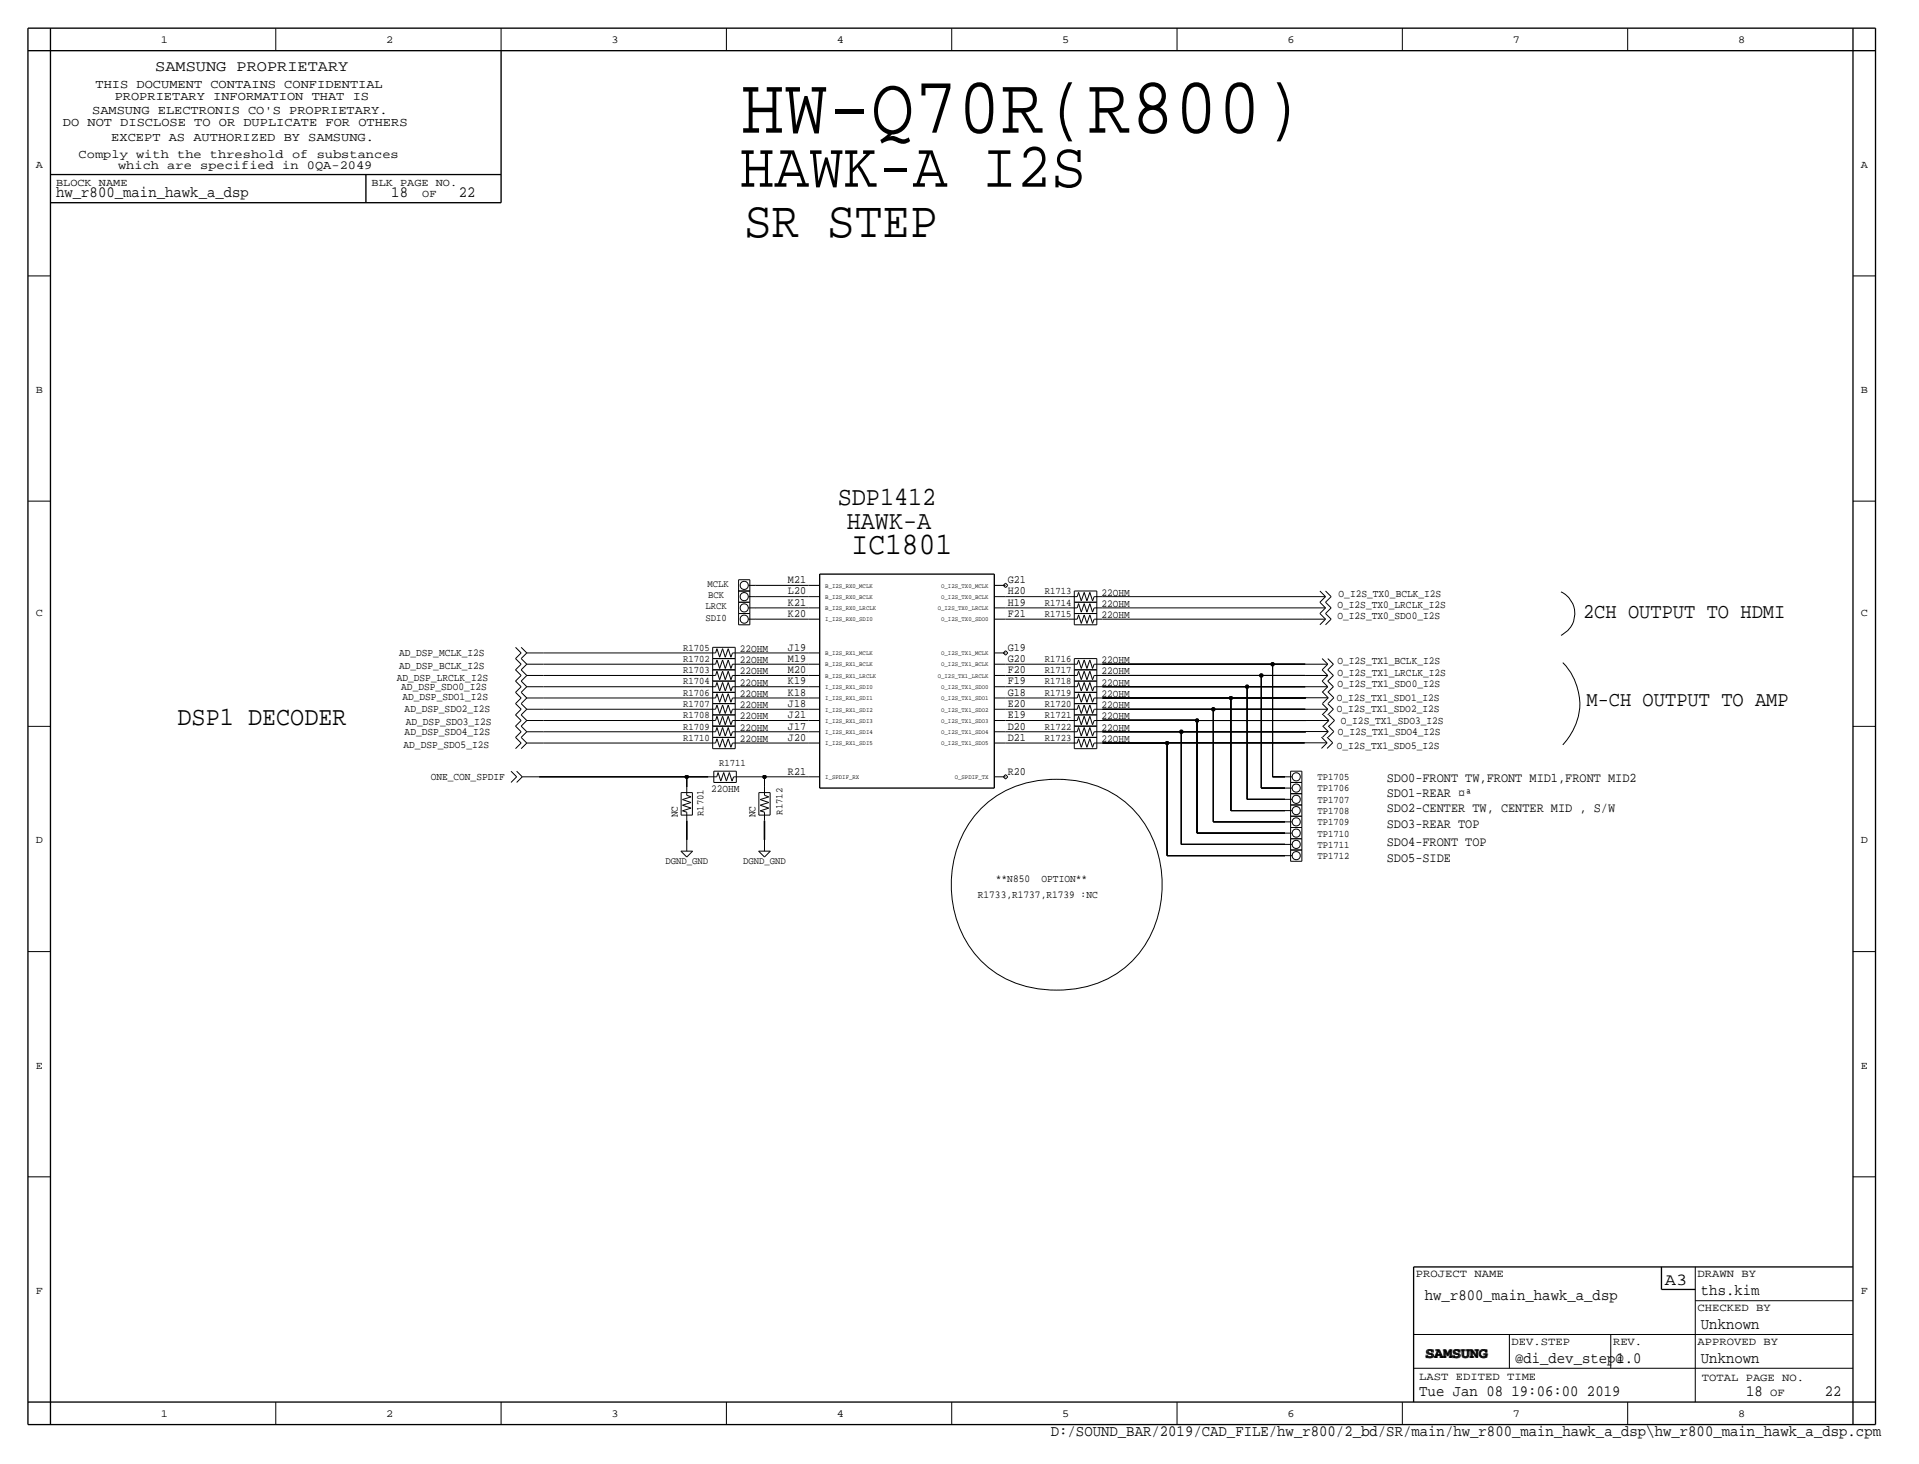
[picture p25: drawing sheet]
<svg xmlns="http://www.w3.org/2000/svg" width="433mm" height="330mm" viewBox="0 0 433 330" stroke-linecap="round" stroke-linejoin="round" font-family="sans-serif">
<defs><g id="words">
<text font-size="18.3" x="167" y="29.9">HW-Q70R(R800)</text>
<text font-size="14.6" x="166.8" y="42.1">HAWK-A I2S</text>
<text font-size="11.7" x="167.8" y="53.5">SR STEP</text>
<text font-size="7.1" x="192" y="124.9">IC1801</text>
<g font-size="5.9">
<text x="188.9" y="114">SDP1412</text>
<text x="190.9" y="119.3">HAWK-A</text>
<text x="40" y="163.5">DSP1 DECODER</text>
</g>
<g font-size="4.7">
<text x="356.9" y="139.4">2CH OUTPUT TO HDMI</text>
<text x="357.7" y="159.3">M-CH OUTPUT TO AMP</text>
</g>
<text font-size="3.8" x="375.4" y="289.8">A3</text>
<g font-size="3.5">
<text x="35" y="16">SAMSUNG PROPRIETARY</text>
<text x="12.6" y="44.5">hw_r800_main_hawk_a_dsp</text>
<text x="88.2" y="44.5">18</text>
<text x="103.5" y="44.5">22</text>
<text x="321.3" y="293.1">hw_r800_main_hawk_a_dsp</text>
<text x="383.5" y="292.1">ths.kim</text>
<text x="383.5" y="299.7">Unknown</text>
<text x="341.6" y="307.3">@di_dev_step@</text>
<text x="364.4" y="307.3">1.0</text>
<text x="383.5" y="307.3">Unknown</text>
<text x="320" y="315">Tue Jan 08 19:06:00 2019</text>
<text x="393.7" y="315">18</text>
<text x="411.5" y="315">22</text>
<text x="236.9" y="323.9">D:/SOUND_BAR/2019/CAD_FILE/hw_r800/2_bd/SR/main/hw_r800_main_hawk_a_dsp\hw_r800_main_hawk_a_dsp.cpm</text>
</g>
<g font-size="3">
<text x="312.7" y="176.4">SDO0-FRONT TW,FRONT MID1,FRONT MID2</text>
<text x="312.7" y="179.7">SDO1-REAR ¤ª</text>
<text x="312.7" y="183">SDO2-CENTER TW, CENTER MID , S/W</text>
<text x="312.7" y="186.8">SDO3-REAR TOP</text>
<text x="312.7" y="190.9">SDO4-FRONT TOP</text>
<text x="312.7" y="194.5">SDO5-SIDE</text>
<text x="321.3" y="306.3">SAMSUNG</text>
</g>
<g font-size="2.8">
<text x="21.5" y="19.8">THIS DOCUMENT CONTAINS CONFIDENTIAL</text>
<text x="25.9" y="22.6">PROPRIETARY INFORMATION THAT IS</text>
<text x="14.2" y="28.4">DO NOT DISCLOSE TO OR DUPLICATE FOR OTHERS</text>
<text x="20.8" y="25.7">SAMSUNG ELECTRONIS CO'S PROPRIETARY.</text>
<text x="17.7" y="35.6">Comply with the threshold of substances</text>
<text x="25.1" y="31.8">EXCEPT AS AUTHORIZED BY SAMSUNG.</text>
<text x="26.6" y="38.1">which are specified in 0QA-2049</text>
</g>
<g font-size="2.6">
<text x="177.7" y="131.5">M21</text>
<text x="227.2" y="131.5">G21</text>
<text x="177.7" y="134.1">L20</text>
<text x="177.7" y="136.6">K21</text>
<text x="227.2" y="134.1">H20</text>
<text x="227.2" y="136.6">H19</text>
<text x="177.7" y="139.1">K20</text>
<text x="227.2" y="139.1">F21</text>
<text x="177.7" y="149.3">M19</text>
<text x="177.7" y="146.8">J19</text>
<text x="227.2" y="149.3">G20</text>
<text x="227.2" y="146.8">G19</text>
<text x="177.7" y="151.8">M20</text>
<text x="177.7" y="154.4">K19</text>
<text x="227.2" y="151.8">F20</text>
<text x="227.2" y="154.4">F19</text>
<text x="177.7" y="156.9">K18</text>
<text x="177.7" y="159.5">J18</text>
<text x="227.2" y="156.9">G18</text>
<text x="227.2" y="159.5">E20</text>
<text x="177.7" y="162">J21</text>
<text x="177.7" y="167.1">J20</text>
<text x="177.7" y="164.5">J17</text>
<text x="227.2" y="162">E19</text>
<text x="227.2" y="167.1">D21</text>
<text x="227.2" y="164.5">D20</text>
<text x="177.7" y="174.7">R21</text>
<text x="227.2" y="174.7">R20</text>
</g>
<g font-size="2.5">
<text x="319.2" y="288">PROJECT NAME</text>
<text x="382.7" y="288">DRAWN BY</text>
<text x="382.7" y="295.7">CHECKED BY</text>
<text x="340.8" y="303.3">DEV.STEP</text>
<text x="363.7" y="303.3">REV.</text>
<text x="382.7" y="303.3">APPROVED BY</text>
<text x="320" y="311.1">LAST EDITED TIME</text>
<text x="383.7" y="311.5">TOTAL PAGE NO.</text>
<text x="399.1" y="315">OF</text>
</g>
<g font-size="2.4">
<text x="36.3" y="9.7">1</text>
<text x="87.1" y="9.7">2</text>
<text x="137.9" y="9.7">3</text>
<text x="188.7" y="9.7">4</text>
<text x="239.5" y="9.7">5</text>
<text x="290.3" y="9.7">6</text>
<text x="341.1" y="9.7">7</text>
<text x="391.9" y="9.7">8</text>
<text x="8.1" y="37.8">A</text>
<text x="12.6" y="41.9">BLOCK NAME</text>
<text x="83.8" y="41.9">BLK PAGE NO.</text>
<text x="419.6" y="37.8">A</text>
<text x="95.2" y="44.4">OF</text>
<text x="8.1" y="88.6">B</text>
<text x="419.6" y="88.6">B</text>
<text x="248.3" y="136.9">22OHM</text>
<text x="248.3" y="134.3">22OHM</text>
<text x="301.5" y="137.2">O_I2S_TX0_LRCLK_I2S</text>
<text x="301.8" y="134.6">O_I2S_TX0_BCLK_I2S</text>
<text x="8.1" y="138.9">C</text>
<text x="248.3" y="139.4">22OHM</text>
<text x="301.5" y="139.7">O_I2S_TX0_SDO0_I2S</text>
<text x="419.6" y="138.9">C</text>
<text x="90" y="148">AD_DSP_MCLK_I2S</text>
<text x="166.8" y="149.6">22OHM</text>
<text x="166.8" y="147">22OHM</text>
<text x="248.3" y="149.6">22OHM</text>
<text x="301.5" y="149.9">O_I2S_TX1_BCLK_I2S</text>
<text x="89.5" y="153.7">AD_DSP_LRCLK_I2S</text>
<text x="90" y="150.9">AD_DSP_BCLK_I2S</text>
<text x="90.5" y="155.7">AD_DSP_SDO0_I2S</text>
<text x="166.8" y="152.1">22OHM</text>
<text x="166.8" y="154.6">22OHM</text>
<text x="248.3" y="154.6">22OHM</text>
<text x="248.3" y="152.1">22OHM</text>
<text x="301.5" y="152.4">O_I2S_TX1_LRCLK_I2S</text>
<text x="301.5" y="154.9">O_I2S_TX1_SDO0_I2S</text>
<text x="90.7" y="157.9">AD_DSP_SDO1_I2S</text>
<text x="91.2" y="160.5">AD_DSP_SDO2_I2S</text>
<text x="166.8" y="157.2">22OHM</text>
<text x="166.8" y="159.7">22OHM</text>
<text x="248.3" y="157.2">22OHM</text>
<text x="248.3" y="159.7">22OHM</text>
<text x="301.4" y="158.2">O_I2S_TX1_SDO1_I2S</text>
<text x="301.4" y="160.5">O_I2S_TX1_SDO2_I2S</text>
<text x="91.2" y="165.9">AD_DSP_SDO4_I2S</text>
<text x="91.5" y="163.5">AD_DSP_SDO3_I2S</text>
<text x="166.8" y="162.3">22OHM</text>
<text x="166.8" y="167.3">22OHM</text>
<text x="166.8" y="164.8">22OHM</text>
<text x="248.3" y="162.3">22OHM</text>
<text x="248.3" y="164.8">22OHM</text>
<text x="248.3" y="167.3">22OHM</text>
<text x="301.7" y="165.8">O_I2S_TX1_SDO4_I2S</text>
<text x="302.3" y="163.3">O_I2S_TX1_SDO3_I2S</text>
<text x="91" y="168.7">AD_DSP_SDO5_I2S</text>
<text x="301.4" y="168.9">O_I2S_TX1_SDO5_I2S</text>
<text x="97.1" y="176">ONE_CON_SPDIF</text>
<text x="160.3" y="178.6">22OHM</text>
<text x="152.8" y="184.4" transform="rotate(-90 152.8 184.4)">NC</text>
<text x="170.3" y="184.4" transform="rotate(-90 170.3 184.4)">NC</text>
<text x="8.1" y="190.2">D</text>
<text x="419.6" y="190.2">D</text>
<text x="220.5" y="202.6">R1733,R1737,R1739 :NC</text>
<text x="224.5" y="199">**N850</text>
<text x="234.8" y="199">OPTION**</text>
<text x="8.1" y="241">E</text>
<text x="419.6" y="241">E</text>
<text x="8.1" y="291.8">F</text>
<text x="419.6" y="291.8">F</text>
<text x="36.3" y="319.5">1</text>
<text x="87.1" y="319.5">2</text>
<text x="137.9" y="319.5">3</text>
<text x="188.7" y="319.5">4</text>
<text x="239.5" y="319.5">5</text>
<text x="290.3" y="319.5">6</text>
<text x="341.1" y="319.5">7</text>
<text x="391.9" y="319.5">8</text>
</g>
<g font-size="2.3">
<text x="159" y="137.4">LRCK</text>
<text x="159.5" y="132.3">MCLK</text>
<text x="159.6" y="134.8">BCK</text>
<text x="235.6" y="136.6">R1714</text>
<text x="235.6" y="134.1">R1713</text>
<text x="159" y="140.2">SDI0</text>
<text x="235.6" y="139.1">R1715</text>
<text x="154" y="146.8">R1705</text>
<text x="154" y="149.3">R1702</text>
<text x="235.6" y="149.3">R1716</text>
<text x="154" y="151.8">R1703</text>
<text x="154" y="154.4">R1704</text>
<text x="235.6" y="154.4">R1718</text>
<text x="235.6" y="151.8">R1717</text>
<text x="154" y="159.5">R1707</text>
<text x="154" y="156.9">R1706</text>
<text x="235.6" y="156.9">R1719</text>
<text x="235.6" y="159.5">R1720</text>
<text x="154" y="167.1">R1710</text>
<text x="154" y="164.5">R1709</text>
<text x="154" y="162">R1708</text>
<text x="235.6" y="167.1">R1723</text>
<text x="235.6" y="164.5">R1722</text>
<text x="235.6" y="162">R1721</text>
<text x="162.2" y="172.7">R1711</text>
<text x="297" y="178.5">TP1706</text>
<text x="297" y="176">TP1705</text>
<text x="158.6" y="184" transform="rotate(-90 158.6 184)">R1701</text>
<text x="176.4" y="183.8" transform="rotate(-90 176.4 183.8)">R1712</text>
<text x="297" y="183.6">TP1708</text>
<text x="297" y="181.1">TP1707</text>
<text x="297" y="191.2">TP1711</text>
<text x="297" y="188.7">TP1710</text>
<text x="297" y="186.1">TP1709</text>
<text x="150" y="194.8">DGND_GND</text>
<text x="167.5" y="194.8">DGND_GND</text>
<text x="297" y="193.8">TP1712</text>
</g>
<g font-size="1.4">
<text x="186.1" y="137.6">B_I2S_RX0_LRCLK</text>
<text x="186.1" y="135.1">B_I2S_RX0_BCLK</text>
<text x="186.1" y="132.5">B_I2S_RX0_MCLK</text>
<text x="211.4" y="137.6">O_I2S_TX0_LRCLK</text>
<text x="212.2" y="135.1">O_I2S_TX0_BCLK</text>
<text x="212.2" y="132.5">O_I2S_TX0_MCLK</text>
<text x="186.1" y="140.2">I_I2S_RX0_SDI0</text>
<text x="212.2" y="140.2">O_I2S_TX0_SDO0</text>
<text x="186.1" y="147.8">B_I2S_RX1_MCLK</text>
<text x="212.2" y="147.8">O_I2S_TX1_MCLK</text>
<text x="186.1" y="155.4">I_I2S_RX1_SDI0</text>
<text x="186.1" y="152.9">B_I2S_RX1_LRCLK</text>
<text x="186.1" y="150.3">B_I2S_RX1_BCLK</text>
<text x="211.4" y="152.9">O_I2S_TX1_LRCLK</text>
<text x="212.2" y="155.4">O_I2S_TX1_SDO0</text>
<text x="212.2" y="150.3">O_I2S_TX1_BCLK</text>
<text x="186.1" y="160.5">I_I2S_RX1_SDI2</text>
<text x="186.1" y="157.9">I_I2S_RX1_SDI1</text>
<text x="212.2" y="160.5">O_I2S_TX1_SDO2</text>
<text x="212.2" y="157.9">O_I2S_TX1_SDO1</text>
<text x="186.1" y="165.6">I_I2S_RX1_SDI4</text>
<text x="186.1" y="163">I_I2S_RX1_SDI3</text>
<text x="212.2" y="165.6">O_I2S_TX1_SDO4</text>
<text x="212.2" y="163">O_I2S_TX1_SDO3</text>
<text x="186.1" y="168.1">I_I2S_RX1_SDI5</text>
<text x="212.2" y="168.1">O_I2S_TX1_SDO5</text>
<text x="186.1" y="175.7">I_SPDIF_RX</text>
<text x="215.3" y="175.7">O_SPDIF_TX</text>
</g>
<g font-size=".3">
<text x="298.4" y="11.4">EDITED BY MINGOO</text>
<text x="417.8" y="11.4">EDITED BY MINGOO</text>
<text x="298.4" y="321.3">EDITED BY MINGOO</text>
</g>
</g></defs>
<!-- layer: Nets -->
<path d="M154.8 185.1v4.3zM172.4 185.1v4.3z" fill="none" stroke="#000" stroke-width=".3"/>
<g fill="none" stroke="#000" stroke-width=".23">
<path d="M170.3 139.6h12zM170.3 137.1h12zM170.3 134.6h12zM170.3 132h12zM226.7 139.6h14.2zM226.7 137.1h14.2zM226.7 134.6h14.2zM248.6 139.6h45.2zM248.6 137.1h45.2zM248.6 134.6h45.2zM351.9 133.5a5.4 5.4 0 0 1 3.2 4.9 5.4 5.4 0 0 1-3.2 4.9M122.6 147.3h36.8z"/>
<path d="M122.6 149.8h36.8zM122.6 152.3h36.8zM122.6 154.9h36.8zM122.6 157.4h36.8zM122.6 160h36.8zM167 149.8h15.3zM167 152.3h15.3zM167 160h15.3zM167 154.9h15.3zM167 157.4h15.3zM167 147.3h15.3zM226.7 152.3h14.2z"/>
<path d="M226.7 154.9h14.2zM226.7 157.4h14.2zM226.7 160h14.2zM226.7 149.8h14.2zM248.6 157.4h28.9zM248.6 149.8h38.3zM248.6 152.3h35.8zM248.6 160h25zM248.6 154.9h32.6zM273.6 160h20.7zM273.6 160v25.4zM277.5 157.4h16.9z"/>
<path d="M277.5 157.4v25.4zM281.2 154.9h13.1zM281.2 154.9v25.4zM284.4 152.3h9.9zM284.4 152.3v25.4zM286.9 149.8h7.4zM286.9 149.8v25.4zM294.4 157.4h.1M352.3 149.5a13.1 13.1 0 0 1 0 18.5M121.6 175.2h33.2zM122.6 162.5h36.8zM122.6 165h36.8z"/>
<path d="M122.6 167.6h36.8zM154.8 175.2v2.3zM154.8 175.2h4.9zM167 167.6h15.3zM167 165h15.3zM167 162.5h15.3zM167.3 175.2h5.1zM172.4 175.2v2.3zM172.4 175.2h9.9zM226.7 162.5h14.2zM226.7 165h14.2zM226.7 167.6h14.2z"/>
<path d="M248.6 162.5h.1M248.6 162.5h21.3zM248.6 167.6h14.5zM248.6 165h17.7zM263.1 167.6v25.4zM263.1 167.6h.1M263.1 167.5h31zM266.3 165v25.4zM266.3 165h28.1zM269.9 162.5h24.6zM269.9 162.5h.1M269.9 162.5v25.4z"/>
<path d="M284.4 177.7h5.3zM286.9 175.2h2.8zM294.4 165h.1M220.4 183.2a23 23 0 0 1 17.9-7.4 22.6 22.6 0 0 1 23.6 20.8 24.1 24.1 0 0 1-10.4 23.2 26.5 26.5 0 0 1-26.5 0 23.8 23.8 0 0 1-10.4-23.2 24.3 24.3 0 0 1 5.8-13.4zM263.1 193h26.6zM266.3 190.4h23.4zM269.9 187.9h19.8zM273.6 185.4h16.1zM277.5 182.8h12.2zM281.2 180.3h8.5z"/>
</g>
<g fill="#000" stroke="#000" stroke-width=".23">
<circle cx="273.6" cy="160" r=".41"/>
<circle cx="277.5" cy="157.4" r=".41"/>
<circle cx="281.2" cy="154.9" r=".41"/>
<circle cx="284.4" cy="152.3" r=".41"/>
<circle cx="286.9" cy="149.8" r=".41"/>
<circle cx="154.8" cy="175.2" r=".41"/>
<circle cx="172.4" cy="175.2" r=".41"/>
<circle cx="263.1" cy="167.6" r=".41"/>
<circle cx="266.3" cy="165" r=".41"/>
<circle cx="269.9" cy="162.5" r=".41"/>
</g>
<!-- layer: Components -->
<g fill="none" stroke="#000" stroke-width=".23">
<path d="M166.5 138.4h2.6zM166.5 138.4v2.5zM166.5 135.8h2.6zM166.5 135.8v2.6zM166.5 133.3h2.6zM166.5 133.3v2.5zM166.5 130.8h2.6zM166.5 130.8v2.5zM168.8 139.6h1.6zM168.8 137.1h1.6zM168.8 134.6h1.6zM168.8 132h1.6z"/>
<path d="M169.1 138.4v2.5zM169.1 135.8v2.6zM169.1 133.3v2.5zM169.1 130.8v2.5zM182.3 139.6h2.5zM182.3 137.1h2.5zM182.3 134.6h2.5zM182.3 132h2.5zM184.8 129.5v.1zM224.2 139.6h2.5zM224.2 137.1h2.5zM224.2 134.6h2.5z"/>
<path d="M224.2 132h2.5zM226.2 132l.5-.5zM226.2 132l.5 .5zM226.7 131.5l.5 .5zM227.2 132l-.5 .5zM240.9 139.6h2zM240.9 137.1h2zM240.9 134.6h2zM242.2 138.4h5.1zM242.2 138.4v2.5zM242.2 135.8h5.1zM242.2 135.8v2.6z"/>
<path d="M242.2 133.3h5.1zM242.2 133.3v2.5zM243.2 138.7l.6 1.9zM243.2 138.7l-.3 .9zM243.2 136.1l.6 2zM243.2 136.1l-.3 1zM243.2 133.6l.6 1.9zM243.2 133.6l-.3 1zM244.4 138.7l.7 1.9zM244.4 138.7l-.6 1.9zM244.4 136.1l.7 2zM244.4 136.1l-.6 2z"/>
<path d="M244.4 133.6l.7 1.9zM244.4 133.6l-.6 1.9zM245.7 138.7l.6 1.9zM245.7 138.7l-.6 1.9zM245.7 136.1l.6 2zM245.7 136.1l-.6 2zM245.7 133.6l.6 1.9zM245.7 133.6l-.6 1.9zM246.7 139.6h1.9zM246.7 139.6l-.4 1zM246.7 137.1h1.9zM246.7 137.1l-.4 1z"/>
<path d="M246.7 134.6h1.9zM246.7 134.6l-.4 .9zM247.3 138.4v2.5zM247.3 135.8v2.6zM247.3 133.3v2.5zM293.8 139.6h5.1zM293.8 137.1h5.1zM293.8 134.6h5.1zM297.6 138.4l1.3 1.2zM297.6 135.8l1.3 1.3zM297.6 138.4l1.3-1.3zM297.6 133.3l1.3 1.3z"/>
<path d="M298.9 138.4l1.2 1.2zM298.9 135.8l1.2 1.3zM298.9 138.4l1.2-1.3zM298.9 134.6l-1.3 1.2zM298.9 133.3l1.2 1.3zM298.9 135.8l1.2-1.2zM116.2 146l1.3 1.3zM116.2 158.7l1.3 1.3zM116.2 158.7l1.3-1.3zM116.2 156.2l1.3 1.2zM116.2 156.2l1.3-1.3zM116.2 153.6l1.3 1.3z"/>
<path d="M116.2 153.6l1.3-1.3zM116.2 151.1l1.3 1.2zM116.2 148.5l1.3 1.3zM117.5 146l1.3 1.3zM117.5 147.3l-1.3 1.2zM117.5 158.7l1.3 1.3zM117.5 160l-1.3 1.2zM117.5 156.2l1.3 1.2zM117.5 153.6l1.3 1.3zM117.5 156.2l1.3-1.3zM117.5 151.1l1.3 1.2zM117.5 153.6l1.3-1.3z"/>
<path d="M117.5 148.5l1.3 1.3zM117.5 149.8l-1.3 1.3zM118.8 147.3h3.8zM118.8 147.3l-1.3 1.2zM118.8 160h3.8zM118.8 160l-1.3 1.2zM118.8 157.4h3.8zM118.8 157.4l-1.3 1.3zM118.8 154.9h3.8zM118.8 152.3h3.8zM118.8 149.8h3.8zM118.8 149.8l-1.3 1.3z"/>
<path d="M159.4 149.8h1.9zM159.4 152.3h1.9zM159.4 154.9h1.9zM159.4 160h1.9zM159.4 157.4h1.9zM159.4 147.3h1.9zM160.7 148.5h5.1zM160.7 151.1h5.1zM160.7 148.5v2.6zM160.7 153.6h5.1zM160.7 151.1v2.5zM160.7 156.2h5.1z"/>
<path d="M160.7 153.6v2.6zM160.7 158.7h5.1zM160.7 158.7v2.5zM160.7 156.2v2.5zM160.7 146h5.1zM160.7 146v2.5zM161.6 148.8l.7 2zM161.6 148.8l-.3 1zM161.6 151.4l.7 1.9zM161.6 151.4l-.3 .9zM161.6 153.9l.7 2zM161.6 153.9l-.3 1z"/>
<path d="M161.6 159l.7 1.9zM161.6 159l-.3 1zM161.6 156.5l.7 1.9zM161.6 156.5l-.3 .9zM161.6 146.3l.7 1.9zM161.6 146.3l-.3 1zM162.9 148.8l.6 2zM162.9 148.8l-.6 2zM162.9 151.4l.6 1.9zM162.9 151.4l-.6 1.9zM162.9 153.9l.6 2zM162.9 153.9l-.6 2z"/>
<path d="M162.9 159l.6 1.9zM162.9 159l-.6 1.9zM162.9 156.5l.6 1.9zM162.9 156.5l-.6 1.9zM162.9 146.3l.6 1.9zM162.9 146.3l-.6 1.9zM164.2 148.8l.6 2zM164.2 148.8l-.7 2zM164.2 151.4l.6 1.9zM164.2 151.4l-.7 1.9zM164.2 153.9l.6 2zM164.2 153.9l-.7 2z"/>
<path d="M164.2 159l.6 1.9zM164.2 159l-.7 1.9zM164.2 156.5l.6 1.9zM164.2 156.5l-.7 1.9zM164.2 146.3l.6 1.9zM164.2 146.3l-.7 1.9zM165.2 149.8h1.8zM165.2 149.8l-.4 1zM165.2 152.3h1.8zM165.2 152.3l-.4 1zM165.2 154.9h1.8zM165.2 154.9l-.4 1z"/>
<path d="M165.2 160h1.8zM165.2 160l-.4 .9zM165.2 157.4h1.8zM165.2 157.4l-.4 1zM165.2 147.3h1.8zM165.2 147.3l-.4 .9zM165.8 148.5v2.6zM165.8 151.1v2.5zM165.8 153.6v2.6zM165.8 158.7v2.5zM165.8 156.2v2.5zM165.8 146v2.5z"/>
<path d="M166.5 140.9h2.6zM182.3 160h2.5zM182.3 157.4h2.5zM182.3 154.9h2.5zM182.3 152.3h2.5zM182.3 149.8h2.5zM182.3 147.3h2.5zM224.2 160h2.5zM224.2 157.4h2.5zM224.2 154.9h2.5zM224.2 152.3h2.5zM224.2 149.8h2.5z"/>
<path d="M224.2 147.3h2.5zM226.2 147.3l.5-.5zM226.2 147.3l.5 .5zM226.7 146.8l.5 .5zM227.2 147.3l-.5 .5zM240.9 157.4h2zM240.9 160h2zM240.9 154.9h2zM240.9 152.3h2zM240.9 149.8h2zM242.2 156.2h5.1zM242.2 158.7h5.1z"/>
<path d="M242.2 156.2v2.5zM242.2 158.7v2.5zM242.2 153.6h5.1zM242.2 153.6v2.6zM242.2 151.1h5.1zM242.2 151.1v2.5zM242.2 148.5h5.1zM242.2 148.5v2.6zM242.2 140.9h5.1zM243.2 156.5l.6 1.9zM243.2 156.5l-.3 .9zM243.2 159l.6 1.9z"/>
<path d="M243.2 159l-.3 1zM243.2 153.9l.6 2zM243.2 153.9l-.3 1zM243.2 151.4l.6 1.9zM243.2 151.4l-.3 .9zM243.2 148.8l.6 2zM243.2 148.8l-.3 1zM244.4 156.5l.7 1.9zM244.4 156.5l-.6 1.9zM244.4 159l.7 1.9zM244.4 159l-.6 1.9zM244.4 153.9l.7 2z"/>
<path d="M244.4 153.9l-.6 2zM244.4 151.4l.7 1.9zM244.4 151.4l-.6 1.9zM244.4 148.8l.7 2zM244.4 148.8l-.6 2zM245.7 156.5l.6 1.9zM245.7 156.5l-.6 1.9zM245.7 159l.6 1.9zM245.7 159l-.6 1.9zM245.7 153.9l.6 2zM245.7 153.9l-.6 2zM245.7 151.4l.6 1.9z"/>
<path d="M245.7 151.4l-.6 1.9zM245.7 148.8l.6 2zM245.7 148.8l-.6 2zM246.7 157.4h1.9zM246.7 157.4l-.4 1zM246.7 160h1.9zM246.7 160l-.4 .9zM246.7 154.9h1.9zM246.7 154.9l-.4 1zM246.7 152.3h1.9zM246.7 152.3l-.4 1zM246.7 149.8h1.9z"/>
<path d="M246.7 149.8l-.4 1zM247.3 156.2v2.5zM247.3 158.7v2.5zM247.3 153.6v2.6zM247.3 151.1v2.5zM247.3 148.5v2.6zM294.3 160h5.1zM294.3 154.9h5.1zM294.3 149.8h5.1zM294.3 152.3h5.1zM294.4 157.4h5.1zM297.6 140.9l1.3-1.3z"/>
<path d="M298.1 158.7l1.3 1.3zM298.1 153.6l1.3 1.3zM298.1 156.2l1.3-1.3zM298.1 148.5l1.3 1.3zM298.1 151.1l1.3 1.2zM298.2 156.1l1.3 1.3zM298.9 140.9l1.2-1.3zM299.4 160l-1.3 1.2zM299.4 158.7l1.2 1.3zM299.4 153.6l1.2 1.3zM299.4 156.2l1.2-1.3zM299.4 149.8l-1.3 1.3z"/>
<path d="M299.4 148.5l1.2 1.3zM299.4 151.1l1.2-1.3zM299.4 152.3l-1.3 1.3zM299.4 151.1l1.2 1.2zM299.4 153.6l1.2-1.3zM299.5 157.4l-1.3 1.2zM299.5 156.1l1.2 1.3zM300.7 157.4l-1.2 1.2zM115.2 176.5l1.3-1.3zM115.2 173.9l1.3 1.3zM116.2 168.9l1.3-1.3zM116.2 166.3l1.3 1.3z"/>
<path d="M116.2 166.3l1.3-1.3zM116.2 163.8l1.3 1.2zM116.2 161.2l1.3 1.3zM116.5 173.9l1.3 1.3zM117.5 166.3l1.3 1.3zM117.5 168.9l1.3-1.3zM117.5 163.8l1.3 1.2zM117.5 166.3l1.3-1.3zM117.5 161.2l1.3 1.3zM117.5 162.5l-1.3 1.3zM117.8 175.2h3.8zM117.8 175.2l-1.3 1.3z"/>
<path d="M118.8 167.6h3.8zM118.8 165h3.8zM118.8 162.5h3.8zM118.8 162.5l-1.3 1.3zM153.6 178.8v5zM153.6 178.8h2.5zM154.8 177.5v1.9zM154.8 179.4l1 .3zM156.1 178.8v5zM159.4 167.6h1.9zM159.4 165h1.9zM159.4 162.5h1.9z"/>
<path d="M159.7 175.2h1.9zM160.7 166.3h5.1zM160.7 168.9h5.1zM160.7 166.3v2.6zM160.7 163.8h5.1zM160.7 163.8v2.5zM160.7 161.2h5.1zM160.7 161.2v2.6zM160.9 173.9h5.1zM160.9 176.5h5.1zM160.9 173.9v2.6zM161.6 166.6l.7 2z"/>
<path d="M161.6 166.6l-.3 1zM161.6 164.1l.7 1.9zM161.6 164.1l-.3 .9zM161.6 161.5l.7 2zM161.6 161.5l-.3 1zM161.9 174.2l.6 2zM161.9 174.2l-.3 1zM162.9 166.6l.6 2zM162.9 166.6l-.6 2zM162.9 164.1l.6 1.9zM162.9 164.1l-.6 1.9zM162.9 161.5l.6 2z"/>
<path d="M162.9 161.5l-.6 2zM163.2 174.2l.6 2zM163.2 174.2l-.7 2zM164.2 166.6l.6 2zM164.2 166.6l-.7 2zM164.2 164.1l.6 1.9zM164.2 164.1l-.7 1.9zM164.2 161.5l.6 2zM164.2 161.5l-.7 2zM164.4 174.2l.6 2zM164.4 174.2l-.6 2zM165.2 167.6h1.8z"/>
<path d="M165.2 167.6l-.4 1zM165.2 165h1.8zM165.2 165l-.4 1zM165.2 162.5h1.8zM165.2 162.5l-.4 1zM165.4 175.2h1.9zM165.4 175.2l-.4 1zM165.8 166.3v2.6zM165.8 163.8v2.5zM165.8 161.2v2.6zM166 173.9v2.6zM171.1 178.8v5z"/>
<path d="M171.1 178.8h2.5zM172.4 177.5v1.9zM172.4 179.4l.9 .3zM173.6 178.8v5zM182.3 175.2h2.5zM182.3 167.6h2.5zM182.3 165h2.5zM182.3 162.5h2.5zM224.2 175.2h2.5zM224.2 167.6h2.5zM224.2 165h2.5zM224.2 162.5h2.5z"/>
<path d="M226.2 175.2l.5-.5zM226.2 175.2l.5 .5zM226.7 174.7l.5 .5zM227.2 175.2l-.5 .5zM240.9 167.6h2zM240.9 165h2zM240.9 162.5h2zM242.2 166.3h5.1zM242.2 168.9h5.1zM242.2 166.3v2.6zM242.2 163.8h5.1zM242.2 163.8v2.5z"/>
<path d="M242.2 161.2h5.1zM242.2 161.2v2.6zM243.2 166.6l.6 2zM243.2 166.6l-.3 1zM243.2 164.1l.6 1.9zM243.2 164.1l-.3 .9zM243.2 161.5l.6 2zM243.2 161.5l-.3 1zM244.4 166.6l.7 2zM244.4 166.6l-.6 2zM244.4 164.1l.7 1.9zM244.4 164.1l-.6 1.9z"/>
<path d="M244.4 161.5l.7 2zM244.4 161.5l-.6 2zM245.7 166.6l.6 2zM245.7 166.6l-.6 2zM245.7 164.1l.6 1.9zM245.7 164.1l-.6 1.9zM245.7 161.5l.6 2zM245.7 161.5l-.6 2zM246.7 167.6h1.9zM246.7 167.6l-.4 1zM246.7 165h1.9zM246.7 165l-.4 1z"/>
<path d="M246.7 162.5h1.9zM246.7 162.5l-.4 1zM247.3 166.3v2.6zM247.3 163.8v2.5zM247.3 161.2v2.6zM289.7 177.7h1.6zM289.7 175.2h1.6zM291 179h2.5zM291 179v2.6zM291 176.5h2.5zM291 176.5v2.5zM291 173.9h2.5z"/>
<path d="M291 173.9v2.6zM293.5 179v2.6zM293.5 176.5v2.5zM293.5 173.9v2.6zM294.1 167.5h5.1zM294.4 165h5.1zM294.5 162.5h5.1zM297.9 166.3l1.3 1.2zM298.2 163.7l1.3 1.3zM298.3 161.2l1.3 1.3zM298.3 163.8l1.3-1.3zM299.2 167.5l-1.3 1.3z"/>
<path d="M299.2 166.3l1.3 1.2zM299.2 168.8l1.3-1.3zM299.4 161.2l1.2-1.2zM299.5 165l-1.3 1.3zM299.5 163.7l1.2 1.3zM299.6 161.2l1.3 1.3zM300.7 165l-1.2 1.3zM300.9 162.5l-1.3 1.3zM153.5 192h2.7zM153.5 192l1.3 1.3zM153.6 183.8h2.5zM153.9 180.3l1.9-.6z"/>
<path d="M153.9 180.3l1.9 .7zM153.9 181.6l1.9-.6zM153.9 181.6l1.9 .7zM153.9 182.9l1.9-.6zM153.9 182.9l.9 .3zM154.8 189.4v2.6zM154.8 193.3l1.4-1.3zM154.8 183.2v1.9zM171 192h2.7zM171 192l1.4 1.3zM171.1 183.8h2.5zM171.4 180.3l1.9-.6z"/>
<path d="M171.4 180.3l1.9 .7zM171.4 181.6l1.9-.6zM171.4 181.6l1.9 .7zM171.4 182.9l1.9-.6zM171.4 182.9l1 .3zM172.4 189.4v2.6zM172.4 193.3l1.3-1.3zM172.4 183.2v1.9zM289.7 193h1.6zM289.7 190.4h1.6zM289.7 187.9h1.6zM289.7 185.4h1.6z"/>
<path d="M289.7 182.8h1.6zM289.7 180.3h1.6zM291 191.7h2.5zM291 191.7v2.6zM291 194.3h2.5zM291 189.2h2.5zM291 189.2v2.5zM291 186.6h2.5zM291 186.6v2.6zM291 184.1h2.5zM291 184.1v2.5zM291 181.6h2.5z"/>
<path d="M291 181.6v2.5zM293.5 191.7v2.6zM293.5 189.2v2.5zM293.5 186.6v2.6zM293.5 184.1v2.5zM293.5 181.6v2.5z"/>
<circle cx="167.8" cy="132" r=".92"/>
<circle cx="167.8" cy="139.7" r=".92"/>
<circle cx="167.8" cy="134.6" r=".92"/>
<circle cx="167.8" cy="137.1" r=".92"/>
<circle cx="292.2" cy="177.8" r=".92"/>
<circle cx="292.2" cy="175.2" r=".92"/>
<circle cx="292.2" cy="182.8" r=".92"/>
<circle cx="292.2" cy="190.5" r=".92"/>
<circle cx="292.2" cy="193" r=".92"/>
<circle cx="292.2" cy="185.4" r=".92"/>
<circle cx="292.2" cy="180.3" r=".92"/>
<circle cx="292.2" cy="187.9" r=".92"/>
</g>
<path d="M184.8 129.5v48.2zM184.8 129.5h39.4zM224.2 129.5v48.2zM184.8 177.7h39.4z" fill="none" stroke="#000" stroke-width=".3"/>
<!-- layer: Page Border and Title Block -->
<g fill="none" stroke="#000" stroke-width=".23">
<path d="M62.2 6.4v5zM113 6.4v5zM163.8 6.4v5zM214.6 6.4v5zM265.4 6.4v5zM316.2 6.4v5zM367 6.4v5zM6.3 62.2h5.1zM417.8 62.2h5.1zM6.3 113h5.1zM417.8 113h5.1zM6.3 163.8h5.1z"/>
<path d="M417.8 163.8h5.1zM6.3 214.6h5.1zM417.8 214.6h5.1zM6.3 265.4h5.1zM417.8 265.4h5.1zM382.2 285.8v30.4zM382.2 293.4h35.6zM62.2 316.2v5.1zM113 316.2v5.1zM163.8 316.2v5.1zM214.6 316.2v5.1zM265.4 316.2v5.1z"/>
<path d="M316.2 316.2v5.1zM318.7 308.6h99.1zM318.7 301h99.1zM340.3 301v7.6zM363.2 301v7.6zM367 316.2v5.1z"/>
</g>
<g fill="none" stroke="#000" stroke-width=".3">
<path d="M6.3 6.4h416.6zM6.3 6.4v314.9zM6.3 11.4h416.6zM11.4 6.4v314.9zM113 11.4v34.3zM417.8 6.4v314.9zM422.9 6.4v314.9zM11.4 39.4h101.6zM82.5 39.4v6.3zM11.4 45.7h101.6zM318.7 285.8v30.4zM318.7 285.8h99.1z"/>
<path d="M374.6 285.8v5zM374.6 290.8h7.6zM6.3 316.2h416.6zM6.3 321.3h416.6z"/>
</g>
<use href="#words"/>
</svg>
